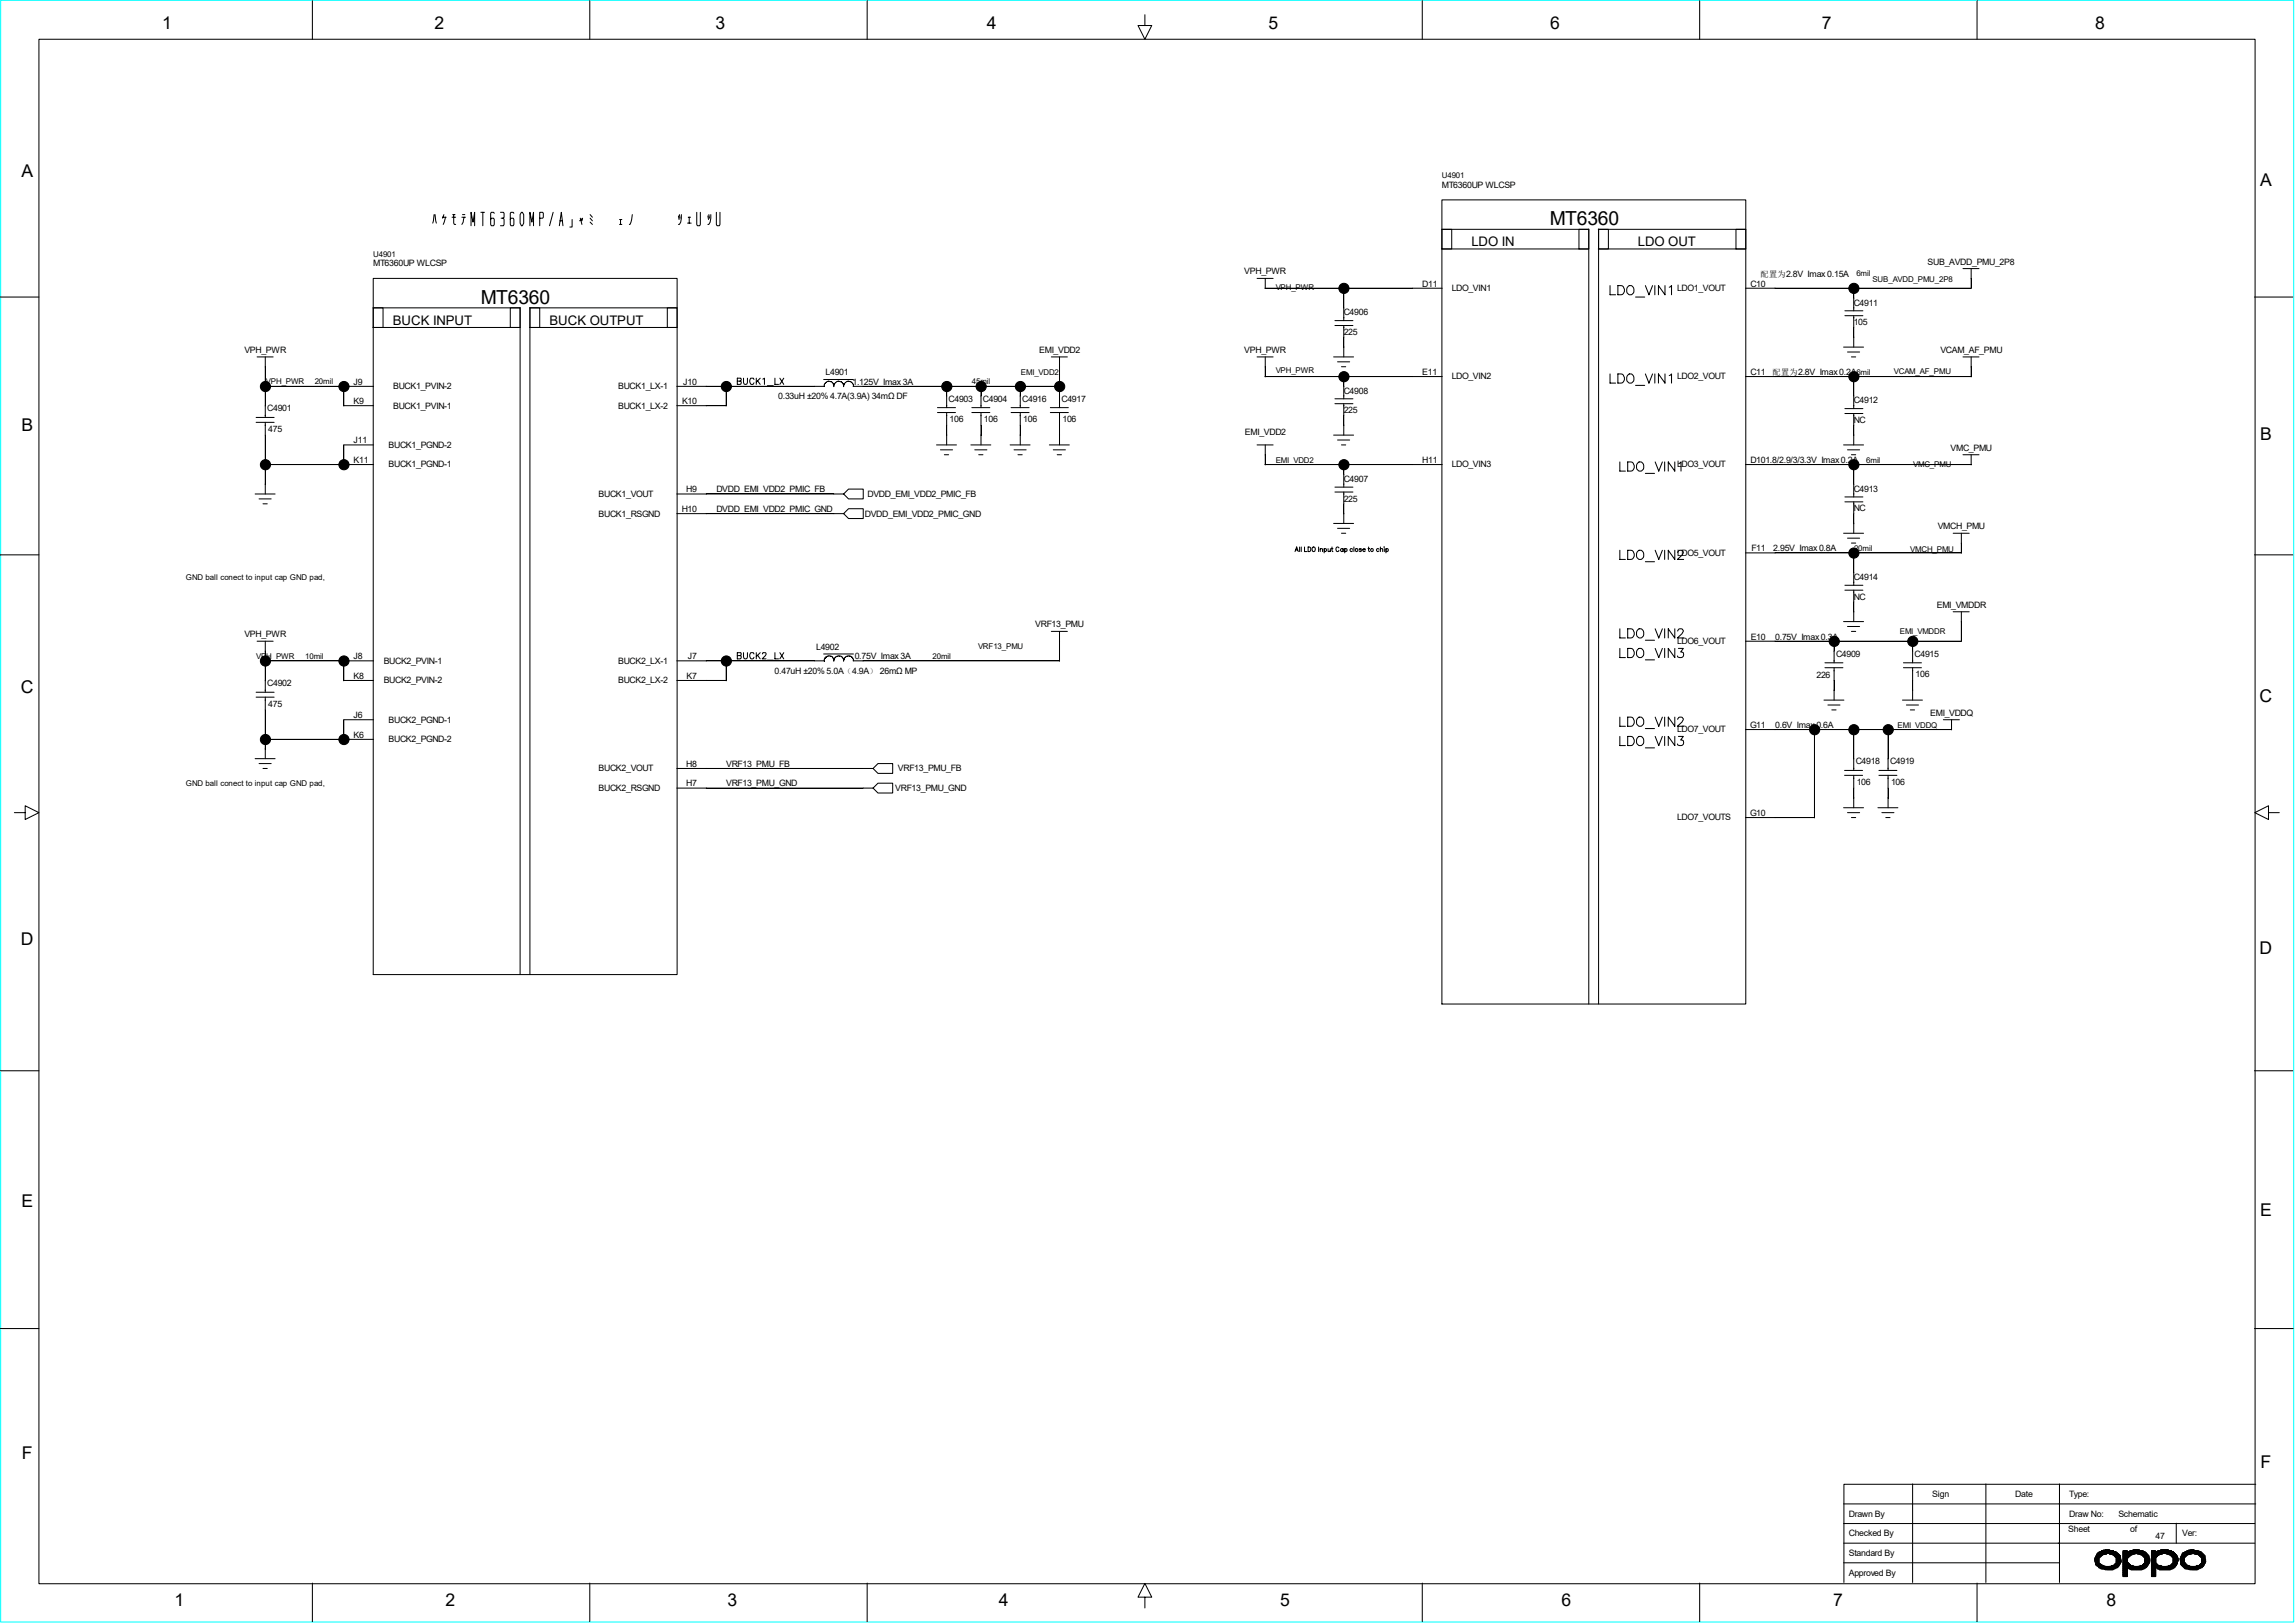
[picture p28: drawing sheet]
<svg xmlns="http://www.w3.org/2000/svg" width="297mm" height="210mm" viewBox="0 0 297 210" stroke-linecap="round" stroke-linejoin="round" font-family="sans-serif">
<defs><g id="words">
<g font-size="2.5">
<text x="200.6" y="29.1">MT6360</text>
<text x="62.2" y="39.3">MT6360</text>
</g>
<g font-size="2.3">
<text x="21" y="3.8">1</text>
<text x="56.2" y="3.8">2</text>
<text x="92.6" y="3.8">3</text>
<text x="127.7" y="3.8">4</text>
<text x="164.2" y="3.8">5</text>
<text x="200.6" y="3.8">6</text>
<text x="235.8" y="3.8">7</text>
<text x="271.1" y="3.8">8</text>
<text x="2.8" y="22.9">A</text>
<text x="292.5" y="24.1">A</text>
<text x="2.8" y="55.8">B</text>
<text x="292.5" y="56.9">B</text>
<text x="2.7" y="89.7">C</text>
<text x="292.4" y="90.8">C</text>
<text x="2.7" y="122.3">D</text>
<text x="292.4" y="123.4">D</text>
<text x="2.8" y="156.2">E</text>
<text x="292.5" y="157.3">E</text>
<text x="2.8" y="188.8">F</text>
<text x="292.5" y="189.9">F</text>
<text x="22.6" y="207.8">1</text>
<text x="57.7" y="207.8">2</text>
<text x="94.2" y="207.8">3</text>
<text x="129.2" y="207.8">4</text>
<text x="165.7" y="207.8">5</text>
<text x="202.1" y="207.8">6</text>
<text x="237.2" y="207.8">7</text>
<text x="272.6" y="207.8">8</text>
</g>
<g font-size="1.7">
<text x="190.4" y="31.8">LDO IN</text>
<text x="212" y="31.8">LDO OUT</text>
<text x="50.8" y="42">BUCK INPUT</text>
<text x="71.1" y="42">BUCK OUTPUT</text>
</g>
<g font-size="1.1">
<text x="186.6" y="24.3">MT6360UP WLCSP</text>
<text x="48.3" y="34.5">MT6360UP WLCSP</text>
<text x="161" y="35.5">VPH_PWR</text>
<text x="227.8" y="35.8">配置为2.8V Imax 0.15A</text>
<text x="249.5" y="34.2">SUB_AVDD_PMU_2P8</text>
<text x="173.9" y="40.8">C4906</text>
<text x="184.1" y="37.1">D11</text>
<text x="187.9" y="37.7">LDO_VIN1</text>
<text x="217" y="37.7">LDO1_VOUT</text>
<text x="226.5" y="37.1">C10</text>
<text x="239.9" y="39.5">C4911</text>
<text x="31.6" y="45.7">VPH_PWR</text>
<text x="134.5" y="45.7">EMI_VDD2</text>
<text x="161" y="45.7">VPH_PWR</text>
<text x="173.9" y="43.3">225</text>
<text x="239.9" y="42.1">105</text>
<text x="251.1" y="45.7">VCAM_AF_PMU</text>
<text x="34.6" y="53.2">C4901</text>
<text x="45.8" y="49.8">J9</text>
<text x="45.8" y="52.3">K9</text>
<text x="50.9" y="50.4">BUCK1_PVIN-2</text>
<text x="50.9" y="52.9">BUCK1_PVIN-1</text>
<text x="80" y="50.4">BUCK1_LX-1</text>
<text x="80" y="52.9">BUCK1_LX-2</text>
<text x="88.3" y="52.3">K10</text>
<text x="88.4" y="49.8">J10</text>
<text x="100.7" y="51.6">0.33uH ±20% 4.7A(3.9A) 34mΩ DF</text>
<text x="106.8" y="48.5">L4901</text>
<text x="110.3" y="49.8">1.125V Imax 3A</text>
<text x="122.8" y="52">C4903</text>
<text x="127.2" y="52">C4904</text>
<text x="132.3" y="52">C4916</text>
<text x="137.4" y="52">C4917</text>
<text x="173.9" y="51">C4908</text>
<text x="173.9" y="53.5">225</text>
<text x="184.1" y="48.5">E11</text>
<text x="187.9" y="49.1">LDO_VIN2</text>
<text x="217" y="49.1">LDO2_VOUT</text>
<text x="226.5" y="48.5">C11</text>
<text x="229.4" y="48.5">配置为2.8V Imax 0.2A6mil</text>
<text x="239.9" y="52.2">C4912</text>
<text x="34.7" y="55.9">475</text>
<text x="45.8" y="57.4">J11</text>
<text x="45.8" y="59.9">K11</text>
<text x="50.3" y="58">BUCK1_PGND-2</text>
<text x="122.9" y="54.6">106</text>
<text x="127.3" y="54.6">106</text>
<text x="132.4" y="54.6">106</text>
<text x="137.5" y="54.6">106</text>
<text x="161.1" y="56.3">EMI_VDD2</text>
<text x="184.1" y="59.9">H11</text>
<text x="226.5" y="59.9">D101.8/2.9/3/3.3V Imax 0.2A</text>
<text x="239.9" y="54.7">NC</text>
<text x="252.4" y="58.3">VMC_PMU</text>
<text x="50.3" y="60.5">BUCK1_PGND-1</text>
<text x="77.5" y="64.3">BUCK1_VOUT</text>
<text x="88.8" y="63.7">H9</text>
<text x="92.7" y="63.7">DVDD_EMI_VDD2_PMIC_FB</text>
<text x="112.3" y="64.3">DVDD_EMI_VDD2_PMIC_FB</text>
<text x="173.9" y="62.4">C4907</text>
<text x="173.9" y="64.9">225</text>
<text x="187.9" y="60.5">LDO_VIN3</text>
<text x="217" y="60.5">LDO3_VOUT</text>
<text x="239.9" y="63.6">C4913</text>
<text x="77.5" y="66.8">BUCK1_RSGND</text>
<text x="88.2" y="66.3">H10</text>
<text x="92.7" y="66.3">DVDD_EMI_VDD2_PMIC_GND</text>
<text x="111.9" y="66.8">DVDD_EMI_VDD2_PMIC_GND</text>
<text x="217" y="71.9">LDO5_VOUT</text>
<text x="226.7" y="71.3">F11</text>
<text x="229.5" y="71.3">2.95V Imax 0.8A</text>
<text x="239.9" y="66.2">NC</text>
<text x="250.8" y="68.5">VMCH_PMU</text>
<text x="239.9" y="77.6">NC</text>
<text x="239.9" y="75.1">C4914</text>
<text x="31.6" y="82.5">VPH_PWR</text>
<text x="134" y="81.2">VRF13_PMU</text>
<text x="217" y="83.4">LDO6_VOUT</text>
<text x="226.6" y="82.8">E10</text>
<text x="229.7" y="82.8">0.75V Imax 0.3A</text>
<text x="250.7" y="78.7">EMI_VMDDR</text>
<text x="34.6" y="88.8">C4902</text>
<text x="45.8" y="85.3">J8</text>
<text x="45.8" y="87.8">K8</text>
<text x="49.7" y="88.4">BUCK2_PVIN-2</text>
<text x="49.7" y="85.9">BUCK2_PVIN-1</text>
<text x="80" y="85.9">BUCK2_LX-1</text>
<text x="80" y="88.4">BUCK2_LX-2</text>
<text x="88.9" y="87.8">K7</text>
<text x="89" y="85.3">J7</text>
<text x="100.2" y="87.2">0.47uH ±20% 5.0A（4.9A） 26mΩ MP</text>
<text x="105.6" y="84.1">L4902</text>
<text x="110.6" y="85.3">0.75V Imax 3A</text>
<text x="235.1" y="87.8">226</text>
<text x="237.6" y="85">C4909</text>
<text x="247.8" y="85">C4915</text>
<text x="247.9" y="87.6">106</text>
<text x="34.7" y="91.4">475</text>
<text x="45.8" y="95.5">K6</text>
<text x="45.8" y="92.9">J6</text>
<text x="50.3" y="93.5">BUCK2_PGND-1</text>
<text x="217" y="94.8">LDO7_VOUT</text>
<text x="226.5" y="94.2">G11</text>
<text x="229.7" y="94.2">0.6V Imax 0.6A</text>
<text x="249.8" y="92.6">EMI_VDDQ</text>
<text x="50.3" y="96.1">BUCK2_PGND-2</text>
<text x="77.5" y="99.8">BUCK2_VOUT</text>
<text x="88.8" y="101.8">H7</text>
<text x="88.8" y="99.2">H8</text>
<text x="94" y="101.8">VRF13_PMU_GND</text>
<text x="94" y="99.2">VRF13_PMU_FB</text>
<text x="116.2" y="99.8">VRF13_PMU_FB</text>
<text x="240.2" y="98.9">C4918</text>
<text x="240.3" y="101.6">106</text>
<text x="244.6" y="98.9">C4919</text>
<text x="244.7" y="101.6">106</text>
<text x="77.5" y="102.4">BUCK2_RSGND</text>
<text x="115.9" y="102.4">VRF13_PMU_GND</text>
<text x="217" y="106.2">LDO7_VOUTS</text>
<text x="226.5" y="105.6">G10</text>
<text x="239.3" y="196.3">Drawn By</text>
<text x="250.1" y="193.7">Sign</text>
<text x="260.8" y="193.7">Date</text>
<text x="267.8" y="193.7">Type:</text>
<text x="267.8" y="196.3">Draw No:</text>
<text x="274.2" y="196.3">Schematic</text>
<text x="239.3" y="198.8">Checked By</text>
<text x="239.3" y="201.3">Standard By</text>
<text x="239.3" y="203.9">Approved By</text>
<text x="267.7" y="198.3">Sheet</text>
<text x="275.7" y="198.3">of</text>
<text x="279" y="199.1">47</text>
<text x="282.4" y="198.8">Ver:</text>
</g>
<g font-size="1">
<text x="186.6" y="23.1">U4901</text>
<text x="48.3" y="33.2">U4901</text>
<text x="240.2" y="35.8">6mil</text>
<text x="165.1" y="37.5">VPH_PWR</text>
<text x="242.3" y="36.5">SUB_AVDD_PMU_2P8</text>
<text x="34.4" y="49.7">VPH_PWR</text>
<text x="40.7" y="49.7">20mil</text>
<text x="125.8" y="49.7">45mil</text>
<text x="132.1" y="48.5">EMI_VDD2</text>
<text x="165.1" y="48.2">VPH_PWR</text>
<text x="245.1" y="48.3">VCAM_AF_PMU</text>
<text x="165.1" y="59.9">EMI_VDD2</text>
<text x="241.5" y="59.9">6mil</text>
<text x="247.6" y="60.5">VMC_PMU</text>
<text x="239.9" y="71.3">20mil</text>
<text x="247.2" y="71.4">VMCH_PMU</text>
<text x="24" y="75.1">GND ball conect to input cap GND pad,</text>
<text x="126.6" y="84">VRF13_PMU</text>
<text x="245.9" y="82.1">EMI_VMDDR</text>
<text x="33.1" y="85.3">VPH_PWR</text>
<text x="39.5" y="85.3">10mil</text>
<text x="120.7" y="85.3">20mil</text>
<text x="245.6" y="94.1">EMI_VDDQ</text>
<text x="24" y="101.7">GND ball conect to input cap GND pad,</text>
</g>
</g></defs>
<path d="M.1 0h296.7v209.9h-296.7z" fill="none" stroke="#0ff" stroke-width=".13"/>
<g fill="none" stroke="#000" stroke-width=".13">
<path d="M5 5.1h286.8v199.8h-286.8zM40.4 .1v5M76.3 .1v5M112.2 .1v5M148.2 1.9v1.4h.9l-.9 1.8-.9-1.8h.9M184.1 .1v5M220 .1v5M255.9 .1v5M0 38.4h5M48.3 39.8h19M48.3 39.8h1.3v2.6h-1.3zM48.3 36h39.3v90.1h-39.3z"/>
<path d="M56.2 27.8l-.2 1.1M56.3 27.8l.2 1.1M57.3 28.1h.4M57.4 27.8l-.1 .4M57.7 28.1l-.3 .9M58.5 28.1h.5M58.6 27.8h.3M58.7 27.8v1.1l.1 .1h.2M59.8 28.1h.4M59.9 27.8h.3M60.1 28.1l-.2 .6-.1 .3M61 29.2v-1.7l.2 1.2 .2-1.2v1.7"/>
<path d="M62.2 27.5h.5M62.5 27.5v1.7M64 27.6l-.1-.1h-.3l-.1 .1v1.4l.1 .2h.3l.1-.2v-.6l-.1-.2h-.3l-.1 .2M64.8 27.5h.4v.1v.5v.1h-.3M65 28.2h.1M65.2 28.2v.2v.6v.2h-.4M66 39.8h1.3v2.6h-1.3zM66.5 27.6l-.1-.1h-.3l-.1 .1v1.4l.1 .2h.3l.1-.2v-.6l-.1-.2h-.3l-.1 .2M67.3 39.8v86.3M67.5 27.5h.1l.2 .3v1.1l-.2 .3h-.1l-.2-.3v-1.1zM68.5 39.8h19.1M68.6 39.8h1.2v2.6h-1.2z"/>
<path d="M68.6 29.2v-1.7l.2 1.2 .2-1.2v1.7M68.6 39.8v86.3M69.8 28.2h.4l.1-.1v-.5l-.1-.1h-.4v1.7M71.6 27.5l-.5 1.7M72.4 29.2l.2-1.7 .3 1.7M72.5 28.6h.3M74 28.4v1h-.3M75 28.6l.4-.4-.1 .4M75.1 28.2l.2 .8M76.4 28.2l.3 .4M76.4 27.8l.3 .3M76.4 28.7l.3 .3"/>
<path d="M80.2 29h.3M80.2 28.4h.3M80.3 28.4v.6M81.8 27.8a1.53 1.53 0 0 1-.4 1.2M86.4 39.8h1.2v2.6h-1.2zM87.8 27.9l.1 .5M87.9 27.8l.1 .4M88.2 27.8l-.1 .9-.2 .3h-.1M89 28.9h.5M89.1 28.1h.3M89.2 28.1v.8M90.2 27.5v1.5l.1 .2h.3v-.2v-1.5"/>
<path d="M91.6 27.9l.1 .5M91.7 27.8l.1 .4M92 27.8l-.1 .9-.2 .3h-.1M92.7 27.5v1.5l.1 .2h.3l.1-.2v-1.5M162.7 36h2.1M163.7 37.3h22.9M163.7 36v1.3M173.9 37.3v4.2M186.6 29.7h19M186.6 32.2h19M186.6 29.7h1.3v2.5h-1.3zM186.6 25.9h39.3v104h-39.3z"/>
<path d="M204.3 29.7h1.3v2.5h-1.3zM205.6 29.6v100.3M206.8 29.7h19.1M206.8 32.2h19.1M206.9 29.7h1.3v2.5h-1.3zM206.9 29.6v100.3M208.4 37v1.1h.7M209.4 37h.4a.62 .62 0 0 1 .4 .5 .62 .62 0 0 1-.4 .6h-.4zM210.7 37.1l.1-.1a.6 .6 0 0 1 .7 .4 .6 .6 0 0 1-.4 .7 .59 .59 0 0 1-.6-.3 .59 .59 0 0 1 .2-.7zM211.7 38.4h1.2M212.9 37l.5 1.1 .5-1.1M214.2 37v1.1"/>
<path d="M215.5 37v1.1l-.9-1.1v1.1M216 37.2l.3-.2v1.1M224.7 29.7h1.2v2.5h-1.2zM225.9 37.3h29.2M239.9 37.3v2.9M254 34.8h2.1M255.1 34.8v2.5M291.8 38.4h5M33.1 54.7h2.4M33.1 54h2.4M33.3 46.2h2M34.3 50h14"/>
<path d="M34.3 46.2v7.8M34.3 54.7v9.2M44.5 52.5h3.8M44.5 50v2.5M48.3 42.4h19M48.3 57.6h-3.8v2.6M68.5 42.4h19.1M87.6 50h19.1M87.6 52.5h6.4M94 50v2.5M95.4 49.3l.5 .1v.3h-.1h-.4v-.8h.5v.4h-.1M96.2 48.9v.6l.1 .2h.1l.3-.1v-.7"/>
<path d="M97.6 49.1a.31 .31 0 0 0-.5-.1 .31 .31 0 0 0-.1 .4 .28 .28 0 0 0 .2 .3 .28 .28 0 0 0 .4-.2M97.9 48.9v.8M98 49.3l.4 .4M98.4 48.9l-.5 .5M98.7 49.1l.2-.2v.8M99.3 49.9h.8M100.3 48.9v.8h.5M100.9 48.9l.5 .8M101.4 48.9l-.5 .8M106.6 49.1h3.8M106.7 49.9l-.1 .1M107.9 49.7v.3"/>
<path d="M107.9 49.8a.62 .62 0 0 0-.7-.5 .62 .62 0 0 0-.5 .7M109.2 49.7v.3M109.2 49.8a.65 .65 0 0 0-.7-.5 .65 .65 0 0 0-.6 .6M110.4 50h26.7M110.4 49.7v.3M110.4 49.8a.65 .65 0 0 0-.6-.5 .65 .65 0 0 0-.6 .6M121.2 57.6h2.6M121.3 53.4h2.4M121.3 52.7h2.4M121.7 58.2h1.6M122.2 58.8h.6M122.5 50v2.7"/>
<path d="M122.5 53.4v4.2M125.6 57.6h2.6M125.8 53.4h2.3M125.8 52.7h2.3M126.2 58.2h1.5M126.7 58.8h.5M127 50v2.7M127 53.4v4.2M130.7 57.6h2.6M130.9 53.4h2.3M130.9 52.7h2.3M131.2 58.2h1.6"/>
<path d="M131.7 58.8h.6M132 50v2.7M132 53.4v4.2M135.8 57.6h2.6M135.9 53.4h2.4M135.9 52.7h2.4M136.1 46.2h2M136.3 58.2h1.6M136.8 58.8h.6M137.1 46.2v6.5M137.1 53.4v4.2M162.7 46.2h2.1"/>
<path d="M162.7 57.6h2.1M163.7 48.7h22.9M163.7 46.2v2.6M163.7 57.6v2.6M172.6 46.2h2.6M172.6 56.3h2.6M172.8 41.5h2.3M172.8 42.1h2.3M172.8 51.6h2.3M172.8 52.2h2.3M173.1 46.8h1.6M173.1 56.9h1.6"/>
<path d="M173.6 57.6h.6M173.6 47.5h.6M173.9 42.1v4.1M173.9 48.7v2.9M173.9 52.2v4.1M208.4 48.4v1.2h.7M209.4 48.4h.4a.62 .62 0 0 1 .4 .6 .62 .62 0 0 1-.4 .6h-.4zM209.6 59.8v1.2h.8M210.7 59.8h.4a.62 .62 0 0 1 .4 .6 .62 .62 0 0 1-.4 .6h-.4zM210.7 48.6l.1-.2a.6 .6 0 0 1 .7 .4 .6 .6 0 0 1-.4 .8 .59 .59 0 0 1-.6-.4 .59 .59 0 0 1 .2-.6zM211.7 49.9h1.2M211.9 59.9l.1-.1a.6 .6 0 0 1 .8 .4 .6 .6 0 0 1-.4 .8 .59 .59 0 0 1-.6-.4 .59 .59 0 0 1 .1-.7z"/>
<path d="M212.9 48.4l.5 1.2 .5-1.2M214.2 48.4v1.2M214.2 59.8l.5 1.2 .4-1.2M215.4 59.8v1.2M215.5 48.4v1.2l-.9-1.2v1.2M216 48.6l.3-.2v1.2M216.7 59.8v1.2l-.8-1.2v1.2M217.3 60l.3-.2v1.2M225.9 48.7h29.2M238.6 57.6h2.6M238.6 44.9h2.6M238.8 52.9h2.3"/>
<path d="M238.8 53.5h2.3M238.8 40.2h2.3M238.8 40.9h2.3M239.1 58.2h1.6M239.1 45.6h1.6M239.6 46.2h.6M239.6 58.8h.6M239.9 40.9v4M239.9 48.7v4.2M239.9 53.5v4.1M254 46.2h2.1M254 58.8h2.1"/>
<path d="M255.1 46.2v2.6M255.1 58.8v1.4M0 71.8h5M33 63.9h2.6M33.5 64.6h1.6M34 65.2h.6M34.3 60.1h14M87.6 63.9h21.6M87.6 66.5h21.6M109.8 63.3h1.9v1.3h-1.9l-.6-.7zM109.8 65.8h1.9v1.3h-1.9l-.6-.6zM163.7 60.1h22.9"/>
<path d="M167.6 71.4l.2-.6 .2 .6M167.7 71.2h.2M168.2 70.8v.6M168.4 70.8v.6M168.8 70.8v.6h.3M169.3 70.8a.3 .3 0 0 1 .3 .3 .3 .3 0 0 1-.3 .3zM169.8 70.9a.25 .25 0 0 1 .4 .2 .25 .25 0 0 1-.4 .2zM170.6 70.8v.6M170.9 71.1v-.1h.2l.1 .4M170.9 71v.4M171.4 71.1l.1-.1a.19 .19 0 0 1 .2 .2 .19 .19 0 0 1-.2 .2l-.1-.1M171.4 71v.5"/>
<path d="M171.9 71v.4l.3-.2M172.2 71v.4M172.3 71h.2M172.4 70.8v.4l.1 .2M172.6 67.7h2.6M172.8 63h2.3M172.8 63.7h2.3M173.1 68.4h1.6M173.3 70.9a.2 .2 0 0 0-.3-.1 .2 .2 0 0 0-.1 .2 .24 .24 0 0 0 0 .3 .24 .24 0 0 0 .4 0v-.1M173.6 69h.6M173.8 71.1l-.1-.1a.19 .19 0 0 0-.2 .1 .19 .19 0 0 0 .1 .2 .19 .19 0 0 0 .2 0M173.8 71v.4"/>
<path d="M173.9 60.1v2.9M173.9 63.7v4M174 71.1l.1-.1a.19 .19 0 0 1 .2 .2 .19 .19 0 0 1-.2 .2l-.1-.1M174 71v.5M175 71.1v-.1a.19 .19 0 0 0-.3 .1 .19 .19 0 0 0 .1 .2 .19 .19 0 0 0 .2 0M175.2 70.8v.6M176.2 71.1l-.1-.1h-.2v.1l.3 .2-.1 .1-.2-.1M176.4 71.1h.3a.18 .18 0 0 0-.3-.1 .18 .18 0 0 0 0 .3h.3M177 71h.2M177.1 70.8v.4l.1 .2M178.5 71.1l-.1-.1a.19 .19 0 0 0-.2 .1 .19 .19 0 0 0 0 .2 .19 .19 0 0 0 .3 0M178.6 71.1l.1-.1h.2v.4"/>
<path d="M178.6 70.8v.6M179.1 70.8h.1M179.2 71v.4M179.4 71.1l.1-.1a.19 .19 0 0 1 .2 .2 .19 .19 0 0 1-.2 .2l-.1-.1M179.4 71v.5M209.6 71.2v1.2h.8M210.7 71.2h.4a.62 .62 0 0 1 .4 .6 .62 .62 0 0 1-.4 .6h-.4zM211.9 71.4l.1-.2a.6 .6 0 0 1 .8 .5 .6 .6 0 0 1-.4 .7 .59 .59 0 0 1-.6-.4 .59 .59 0 0 1 .1-.6zM212.9 61.3h1.2M212.9 72.7h1.2M214.2 71.2l.5 1.2 .4-1.2M215.4 71.2v1.2"/>
<path d="M216.7 71.2v1.2l-.8-1.2v1.2M217.1 71.5a.36 .36 0 0 1 .4-.3 .36 .36 0 0 1 .3 .3l-.1 .3-.6 .6h.8M225.9 60.1h29.2M225.9 71.5h27.9M238.6 69h2.6M238.8 75.7h2.3M238.8 76.4h2.3M238.8 64.3h2.3M238.8 64.9h2.3M239.1 69.6h1.6M239.6 70.3h.6M239.9 60.1v4.2"/>
<path d="M239.9 64.9v4.1M239.9 71.5v4.2M239.9 76.4v4M252.8 69h2M252.8 79.2h2M253.8 69v2.6M253.8 79.2v3.8M291.8 71.8h5M33 98.2h2.6M33.1 90.2h2.4M33.1 89.6h2.4M33.3 83h2"/>
<path d="M33.5 98.8h1.6M34 99.4h.6M34.3 85.5h14M34.3 95.7h14M34.3 83v6.6M34.3 90.2v8M44.5 88.1h3.8M44.5 85.5v2.6M48.3 93.1h-3.8v2.6M87.6 99.4h25.4M87.6 88.1h6.4M94 85.5v2.6"/>
<path d="M95.4 84.8l.5 .1v.3l-.1 .1h-.4v-.8h.5v.3h-.1M96.2 84.5v.5l.1 .2 .1 .1 .3-.2v-.6M97.6 84.6a.31 .31 0 0 0-.5-.1 .31 .31 0 0 0-.1 .4 .28 .28 0 0 0 .2 .4 .28 .28 0 0 0 .4-.3M97.9 84.5v.8M98 84.8l.4 .5M98.4 84.5l-.5 .5M98.7 84.6v-.1h.4v.3l-.5 .5h.5M99.3 85.4h.8M100.3 84.5v.8h.5M100.9 84.5l.5 .8M101.4 84.5l-.5 .8M106.6 84.6h3.8"/>
<path d="M106.7 85.5h-.1M107.2 84.9l.5 .1 .2 .3M107.2 84.9a.58 .58 0 0 0-.5 .6h-19.1M107.9 85.3v.3M108.5 84.9a.61 .61 0 0 1 .7 .4M108.5 84.9a.64 .64 0 0 0-.6 .6M109.2 85.3v.3M109.7 84.9a.61 .61 0 0 1 .7 .4M109.8 84.9a.64 .64 0 0 0-.6 .6M110.4 85.5h26.7M110.4 85.3v.2M113.6 98.8h1.9v1.3h-1.9l-.6-.7z"/>
<path d="M136.1 81.7h2M137.1 81.7v3.9M209.6 81.4v1.1h.8M209.6 83.9v1.2h.8M209.6 92.8v1.2h.8M209.6 95.3v1.2h.8M210.7 81.4h.4a.62 .62 0 0 1 .4 .6 .62 .62 0 0 1-.4 .5h-.4zM210.7 83.9h.4a.62 .62 0 0 1 .4 .6 .62 .62 0 0 1-.4 .6h-.4zM210.7 92.8h.4a.62 .62 0 0 1 .4 .6 .62 .62 0 0 1-.4 .6h-.4zM210.7 95.3h.4a.62 .62 0 0 1 .4 .6 .62 .62 0 0 1-.4 .6h-.4zM211.9 81.5l.1-.1a.6 .6 0 0 1 .8 .4 .6 .6 0 0 1-.4 .7 .59 .59 0 0 1-.6-.3 .59 .59 0 0 1 .1-.7zM211.9 84.1l.1-.2a.6 .6 0 0 1 .8 .5 .6 .6 0 0 1-.4 .7 .59 .59 0 0 1-.6-.4 .59 .59 0 0 1 .1-.6z"/>
<path d="M211.9 93l.1-.2a.6 .6 0 0 1 .8 .4 .6 .6 0 0 1-.4 .8 .59 .59 0 0 1-.6-.4 .59 .59 0 0 1 .1-.6zM211.9 95.5l.1-.2a.6 .6 0 0 1 .8 .4 .6 .6 0 0 1-.4 .8 .59 .59 0 0 1-.6-.4 .59 .59 0 0 1 .1-.6zM212.9 82.8h1.2M212.9 85.4h1.2M212.9 94.3h1.2M212.9 96.8h1.2M214.2 81.4l.5 1.1 .4-1.1M214.2 83.9l.5 1.2 .4-1.2M214.2 92.8l.5 1.2 .4-1.2M214.2 95.3l.5 1.2 .4-1.2M215.4 81.4v1.1M215.4 83.9v1.2"/>
<path d="M215.4 92.8v1.2M215.4 95.3v1.2M216.7 81.4v1.1l-.8-1.1v1.1M216.7 83.9v1.2l-.8-1.2v1.2M216.7 92.8v1.2l-.8-1.2v1.2M216.7 95.3v1.2l-.8-1.2v1.2M217.1 81.7a.36 .36 0 0 1 .4-.4 .36 .36 0 0 1 .3 .4l-.1 .3-.6 .6h.8M217.1 93.1a.36 .36 0 0 1 .4-.3 .36 .36 0 0 1 .3 .3l-.1 .3-.6 .6h.8M217.2 83.9h.6l-.3 .5a.37 .37 0 0 1 .4 .4 .37 .37 0 0 1-.5 .3l-.3-.1v-.1M217.2 95.3h.6l-.3 .5a.37 .37 0 0 1 .4 .4 .37 .37 0 0 1-.5 .3l-.3-.1v-.1M225.9 83h27.9M225.9 94.4h26.7"/>
<path d="M234.8 94.4v11.4M236.1 90.6h2.5M236.2 86.4h2.3M236.2 85.8h2.3M236.6 91.2h1.5M237.1 91.9h.5M237.4 83v2.8M237.4 86.4v4.2M238.6 80.4h2.6M238.7 99.7h2.3M239.1 81.1h1.6M239.6 81.7h.6"/>
<path d="M239.9 94.4v5.3M243.2 99.7h2.3M244.3 94.4v5.3M246.2 90.6h2.6M246.3 86.4h2.4M246.3 85.8h2.4M246.7 91.2h1.6M247.2 91.9h.6M247.5 83v2.8M247.5 86.4v4.2M251.5 93.1h2.1M252.6 93.1v1.3"/>
<path d="M1.9 105.2h1.4v-.9l1.7 .9-1.7 .8v-.8M87.6 102h25.4M113.6 101.3h1.9v1.3h-1.9l-.6-.6zM225.9 105.8h8.9M238.6 104.5h2.6M238.7 100.3h2.3M239.1 105.2h1.6M239.6 105.8h.6M239.9 100.3v4.2M243 104.5h2.6M243.2 100.3h2.3M243.5 105.2h1.6"/>
<path d="M244.1 105.8h.5M244.3 100.3v4.2M293.6 105.2v-.9l-1.8 .9 1.8 .8v-.8h1.4M0 138.6h5M291.8 138.6h5M0 171.9h5M291.8 171.9h5M238.6 194.6h53.3M238.6 199.7h53.2M238.6 197.1h53.2M247.5 192v12.8M257 192v12.8"/>
<path d="M266.5 192v12.8M281.6 197.1v2.6M291.9 192.1h-53.3v12.7M40.4 204.9v4.9M76.3 204.9v4.9M112.2 204.9v4.9M148.2 206.7h.9l-.9-1.8-.9 1.8h.9v1.4M184.1 204.9v4.9M220 204.9v4.9M238.6 202.2h27.9M255.9 204.9v4.9M271.1 201.6h.6"/>
<path d="M271.1 201.7h.5M271.1 201.8h.5M271.1 202h.5M271.1 202.1h.5M271.2 202.2h.4M271.2 201.3h.8M271.2 202.4h.7M271.2 202.5h.8M271.2 201.5v1M271.2 201.4v.8M271.3 202.6h.8M271.4 201.2v1.4h.6v.4v-.6"/>
<path d="M271.4 201.2v1.3M271.4 201h2.5M271.5 201v1.6v-1.5v.1M271.5 202.2v.4h.7M271.5 201a2.22 2.22 0 0 1 2.9 .3l.1 .8a1.54 1.54 0 0 1-1.7 1l-.9-.1-.7-.5-.1-.8zM271.6 201.6l.5-.4 .7-.2 .7 .2 .4 .4v.6l-.4 .4-.7 .1-.7-.1-.5-.4zM271.6 200.9v1.8M271.6 200.8h2.2M271.7 200.8v.7M271.7 202.3v.6M271.9 202.5v.5h1.9M271.9 200.8v.7h-.7"/>
<path d="M272 200.7v.5M272 200.7h1.4M272.1 200.7v.5h-.8M272.1 202.6v.4M272.2 200.7v.4M272.2 202.6v.4M272.2 200.6h.8M272.4 200.7v.4M272.4 202.7v.4M272.5 203.1h1M272.5 200.5v.6M272.5 202.7v.4"/>
<path d="M272.6 200.5v.6h-1.3M272.6 202.7v.4M272.8 200.5v.5M272.8 202.7v.4M272.9 200.5v.5M272.9 202.7v.4M273 200.5v.6h1.2M273 202.7v.4M273.1 200.7v.4M273.1 202.7v.4M273.3 200.7v.4M273.3 202.6v.5"/>
<path d="M273.3 202.6h1M273.4 200.7v.4M273.4 202.6v.5M273.4 201.2h.9M273.5 202.6v.4v-.4M273.5 200.7v.5M273.6 201.3h.8M273.6 200.8v.5M273.6 202.4v.6h-1.5M273.7 201.5h.7M273.8 200.8v.7M273.8 202.3v.6"/>
<path d="M273.9 202.2h.5M273.9 201.6h.5M273.9 201.7h.5M273.9 201.8h.6M273.9 202h.6M273.9 202.1h.6M273.9 200.8v.8M273.9 202.2v.7M274 200.9v2h-2.4M274.2 201v1.7h-2.6M274.3 201.2v1.3h-.7M274.4 201.3v1.1h-.7"/>
<path d="M274.7 202.2h.7M274.7 201h3M274.7 201.2h1.2M274.7 201.6h.6M274.7 201.7h.6M274.7 201.8h.6M274.7 202h.6M274.7 202.1h.6M274.7 202.4h.8M274.7 202.5h1M274.7 202.6h1.1M274.7 203h.6"/>
<path d="M274.7 203.1h.6M274.7 200.8h2.9M274.7 200.7h.6M274.7 203.2h.6M274.7 203.4h.6M274.7 203.5h.6M274.7 203.6h.6M274.7 203.8h.6M274.7 203.9h.6M274.8 200.7h.5v.3v-.2l.9-.2h.6l.3 .1a1.21 1.21 0 0 1 1 .9 1.21 1.21 0 0 1-.4 1.3 2.25 2.25 0 0 1-1.4 .2 .83 .83 0 0 1-.9-.2h-.1v1.1h-.5zM274.8 200.7v3.3M274.9 200.7v3.3"/>
<path d="M275 200.7v3.3M275.2 200.7v3.3M275.3 200.7v3.3h-.6M275.3 201.6l.5-.4 .6-.2 .8 .2 .4 .4v.6l-.4 .4-.8 .1-.6-.1-.5-.4zM275.4 200.8v.8M275.4 202.2v.7M275.5 203h2.1M275.5 200.8v.7h-.8M275.5 202.3v.7M275.6 200.7h1.7M275.7 200.7v.6h-1M275.7 202.4v.6"/>
<path d="M275.8 200.7v.5M275.8 202.6v.5M275.9 200.7v.4M275.9 202.6v.5M276.1 200.5v.6M276.1 202.6v.5M276.1 200.6h.7M276.2 200.5v.6h-1.5M276.2 202.7v.4M276.3 200.5v.6M276.3 202.7v.4M276.4 200.5v.5"/>
<path d="M276.4 202.7v.4M276.6 200.5v.6M276.6 202.7v.4M276.6 201.1h1.2M276.7 200.5v.6M276.7 202.7v.4M276.8 200.5v.6M276.8 202.7v.4M276.9 200.7v.4M276.9 202.6v.5M277 201.2h1M277 202.6h.8"/>
<path d="M277.1 200.7v.4M277.1 202.6v.5M277.2 200.7v.5M277.2 202.6v.5h-1.4M277.3 201.3h.8M277.3 202.5h.7M277.3 200.7v.6M277.3 202.4v.6M277.4 201.5h.7M277.5 200.8v.7M277.5 202.3v.7M277.5 202.2h.7"/>
<path d="M277.5 201.6h.6M277.5 201.7h.7M277.5 201.8h.7M277.5 202.1h.7M277.6 200.8v.8M277.6 202.2v.7M277.7 200.9v2h-3M277.8 201v1.7h-3.1M278 201.2v1.4M278.1 201.3v1.1h-.7M278.2 201.8v.2h-.7M278.4 202.2h.6"/>
<path d="M278.4 201h3M278.4 201.2h1.1M278.4 201.6h.6M278.4 201.7h.6M278.4 201.8h.6M278.4 202h.6M278.4 202.1h.6M278.4 202.4h.7M278.4 202.5h.8M278.4 202.6h1.1M278.4 203h.6M278.4 203.1h.6"/>
<path d="M278.4 200.8h2.9M278.4 200.7h.6M278.4 203.2h.6M278.4 203.4h.6M278.4 203.5h.6M278.4 203.6h.6M278.4 203.8h.6M278.4 203.9h.6M278.5 200.7h.5v.3v-.2h.1a2.02 2.02 0 0 1 2.4 .3l.1 .2a.49 .49 0 0 1 .2 .8 1.18 1.18 0 0 1-1.6 1h-.2a.83 .83 0 0 1-.9-.2h-.1v1.1h-.5zM278.5 200.7v3.3M278.6 200.7v3.3M278.7 200.7v3.3"/>
<path d="M278.8 200.7v3.3M279 200.7v3.3h-.6M279.1 200.8v.7h-.7M279.1 202.3v.6M279.2 203h2.1M279.2 200.7v.6h-.8M279.2 202.4v.6M279.3 200.7h1.7M279.4 200.7v.5M279.4 202.6v.4M279.4 201.2l.7-.2 .8 .2 .4 .4v.6l-.4 .4-.8 .1-.7-.1-.4-.4v-.6zM279.5 200.7v.4"/>
<path d="M279.5 202.6v.5M279.6 200.5v.6M279.6 202.6v.5M279.7 200.5v.6h-1.3M279.7 202.6v.5M279.9 200.5v.6M279.9 202.7v.4M280 200.5v.5M280 202.7v.4M280.1 200.5v.5M280.1 202.7v.4M280.2 200.5v.5"/>
<path d="M280.2 202.7v.4M280.3 201.1h1.2M280.4 200.5v.6M280.4 202.7v.4M280.5 200.5v.6M280.5 202.7v.4M280.6 200.5v.6M280.6 202.6v.5M280.7 201.2h.9M280.8 200.7v.4M280.8 202.6v.5M280.8 202.6h.7"/>
<path d="M280.9 200.7v.5M280.9 202.6v.5h-1.5M281 201.3h.8M281 202.5h.6M281 200.7v.6M281 202.4v.6M281.1 201.5h.7M281.1 200.8v.7M281.1 202.3v.7M281.2 202.2h.6M281.2 201.6h.7M281.2 201.7h.7"/>
<path d="M281.2 201.8h.7M281.2 202h.7M281.2 202.1h.6M281.3 200.8v2.1M281.4 200.9v2h-3M281.5 201v1.7h-3.1M281.6 201.2v1.4M281.8 201.3v1.1h-.7M282.1 201.7h.6M282.2 201.8h.5M282.2 202h.5M282.2 202.2h.5"/>
<path d="M282.2 201.6h.5M282.2 202.4h.6M282.3 201.3v1.2h.7M282.3 202.1h.4M282.4 201.2h.8M282.4 202.6h.8M282.4 201v1.6M282.5 201h2.4M282.5 200.9v1.8M282.5 201a2.06 2.06 0 0 1 2.8 .3l.2 .8-.4 .6-.8 .4-1.5-.1-.5-.5-.1-.8zM282.6 202.9h2.4M282.7 200.9v2"/>
<path d="M282.7 200.8h2.1M282.8 200.8v.7h-.6M282.8 202.2v.8M282.9 200.8v.5h-.5M282.9 202.3v.7M283 200.7h1.3M283 201.2l.8-.2 .8 .2 .3 .4v.6l-.3 .4-.8 .1-.8-.1-.3-.4v-.6zM283 200.7v.5M283 202.4v.6M283.2 200.7v.4M283.2 202.6v.4M283.3 200.6h.6"/>
<path d="M283.3 200.7v.4M283.3 202.6v.5M283.4 200.7v.4M283.4 202.7v.4M283.5 200.5v.6h-1M283.5 202.7v.4M283.7 200.5v.6M283.7 202.7v.4M283.8 200.5v.5M283.8 202.7v.4M283.9 200.5v.6M283.9 202.7v.4"/>
<path d="M284 201.1h1.1M284.1 200.7v.4M284.1 202.7v.4M284.2 200.7v.4M284.2 202.7v.4M284.3 200.7v.4M284.3 202.6v.5M284.4 200.7v.4M284.4 202.6v.5h-1M284.5 201.2h.7M284.6 200.7v.5M284.6 202.6v.4h-1.9"/>
<path d="M284.6 201.3h.7M284.6 202.5h.6M284.7 200.8v.5M284.7 202.4v.6M284.8 201.5h.5M284.8 200.8v.7M284.8 202.3v.6M284.9 202.2h.4M284.9 201.6h.4M284.9 201.7h.4M284.9 201.8h.6M284.9 202h.6"/>
<path d="M284.9 202.1h.6M284.9 200.9v2M285.1 201v1.7h-2.6M285.2 201.2v1.4h-.9M285.3 201.3v1.1h-.5"/>
<circle cx="173.9" cy="37.3" r=".66"/>
<circle cx="239.9" cy="37.3" r=".66"/>
<circle cx="34.4" cy="50" r=".66"/>
<circle cx="44.5" cy="50" r=".66"/>
<circle cx="94" cy="50" r=".66"/>
<circle cx="122.5" cy="50" r=".66"/>
<circle cx="127" cy="50" r=".66"/>
<circle cx="132.1" cy="50" r=".66"/>
<circle cx="137.1" cy="50" r=".66"/>
<circle cx="173.9" cy="48.7" r=".66"/>
<circle cx="239.9" cy="48.7" r=".66"/>
<circle cx="34.4" cy="60.1" r=".66"/>
<circle cx="44.5" cy="60.1" r=".66"/>
<circle cx="173.9" cy="60.1" r=".66"/>
<circle cx="175.6" cy="71.2" r=".19"/>
<circle cx="177.6" cy="71.2" r=".19"/>
<circle cx="239.9" cy="60.1" r=".66"/>
<circle cx="239.9" cy="71.6" r=".66"/>
<circle cx="34.4" cy="95.7" r=".66"/>
<circle cx="34.4" cy="85.5" r=".66"/>
<circle cx="44.5" cy="85.5" r=".66"/>
<circle cx="44.5" cy="95.7" r=".66"/>
<circle cx="94" cy="85.5" r=".66"/>
<circle cx="234.8" cy="94.4" r=".66"/>
<circle cx="237.4" cy="83" r=".66"/>
<circle cx="239.9" cy="94.4" r=".66"/>
<circle cx="244.4" cy="94.4" r=".66"/>
<circle cx="247.5" cy="83" r=".66"/>
</g>
<g fill="#000">
<path d="M239.9 37.3v1.3z" fill-rule="evenodd"/>
<path d="M255.1 36v1.3z" fill-rule="evenodd"/>
<path d="M122.5 50v1.2z" fill-rule="evenodd"/>
<path d="M122.5 55v1.3z" fill-rule="evenodd"/>
<path d="M127 50v1.2z" fill-rule="evenodd"/>
<path d="M127 55v1.3z" fill-rule="evenodd"/>
<path d="M132 55v1.3z" fill-rule="evenodd"/>
<path d="M132 50v1.2z" fill-rule="evenodd"/>
<path d="M137.1 55v1.3z" fill-rule="evenodd"/>
<path d="M137.1 50v1.2z" fill-rule="evenodd"/>
<path d="M163.7 58.8v1.3z" fill-rule="evenodd"/>
<path d="M163.7 47.5v1.2z" fill-rule="evenodd"/>
<path d="M173.9 43.6v1.3z" fill-rule="evenodd"/>
<path d="M173.9 53.8v1.2z" fill-rule="evenodd"/>
<path d="M173.9 48.7v1.3z" fill-rule="evenodd"/>
<path d="M239.9 55v1.3z" fill-rule="evenodd"/>
<path d="M239.9 42.4v1.2z" fill-rule="evenodd"/>
<path d="M255.1 47.5v1.2z" fill-rule="evenodd"/>
<path d="M173.9 65.2v1.3z" fill-rule="evenodd"/>
<path d="M173.9 60.1v1.3z" fill-rule="evenodd"/>
<path d="M239.9 77.9v1.3z" fill-rule="evenodd"/>
<path d="M239.9 66.5v1.2z" fill-rule="evenodd"/>
<path d="M253.8 70.3v1.2z" fill-rule="evenodd"/>
<path d="M34.3 84.2v1.3z" fill-rule="evenodd"/>
<path d="M34.3 95.7v1.2z" fill-rule="evenodd"/>
<path d="M237.4 88.1v1.2z" fill-rule="evenodd"/>
<path d="M237.4 83v1.2z" fill-rule="evenodd"/>
<path d="M247.5 88.1v1.2z" fill-rule="evenodd"/>
<path d="M247.5 83v1.2z" fill-rule="evenodd"/>
<path d="M239.9 102v1.3z" fill-rule="evenodd"/>
<path d="M244.3 102v1.3z" fill-rule="evenodd"/>
<circle cx="173.9" cy="37.3" r=".67"/>
<circle cx="239.9" cy="37.3" r=".67"/>
<circle cx="34.4" cy="50" r=".67"/>
<circle cx="44.5" cy="50" r=".67"/>
<circle cx="94" cy="50" r=".67"/>
<circle cx="122.5" cy="50" r=".67"/>
<circle cx="127" cy="50" r=".67"/>
<circle cx="132.1" cy="50" r=".67"/>
<circle cx="137.1" cy="50" r=".67"/>
<circle cx="173.9" cy="48.7" r=".67"/>
<circle cx="239.9" cy="48.7" r=".67"/>
<circle cx="34.4" cy="60.1" r=".67"/>
<circle cx="44.5" cy="60.1" r=".67"/>
<circle cx="173.9" cy="60.1" r=".67"/>
<circle cx="239.9" cy="60.1" r=".67"/>
<circle cx="239.9" cy="71.6" r=".67"/>
<circle cx="34.4" cy="85.5" r=".67"/>
<circle cx="34.4" cy="95.7" r=".67"/>
<circle cx="44.5" cy="85.5" r=".67"/>
<circle cx="44.5" cy="95.7" r=".67"/>
<circle cx="94" cy="85.5" r=".67"/>
<circle cx="234.8" cy="94.4" r=".67"/>
<circle cx="237.4" cy="83" r=".67"/>
<circle cx="239.9" cy="94.4" r=".67"/>
<circle cx="244.4" cy="94.4" r=".67"/>
<circle cx="247.5" cy="83" r=".67"/>
</g>
<use href="#words"/>
</svg>
